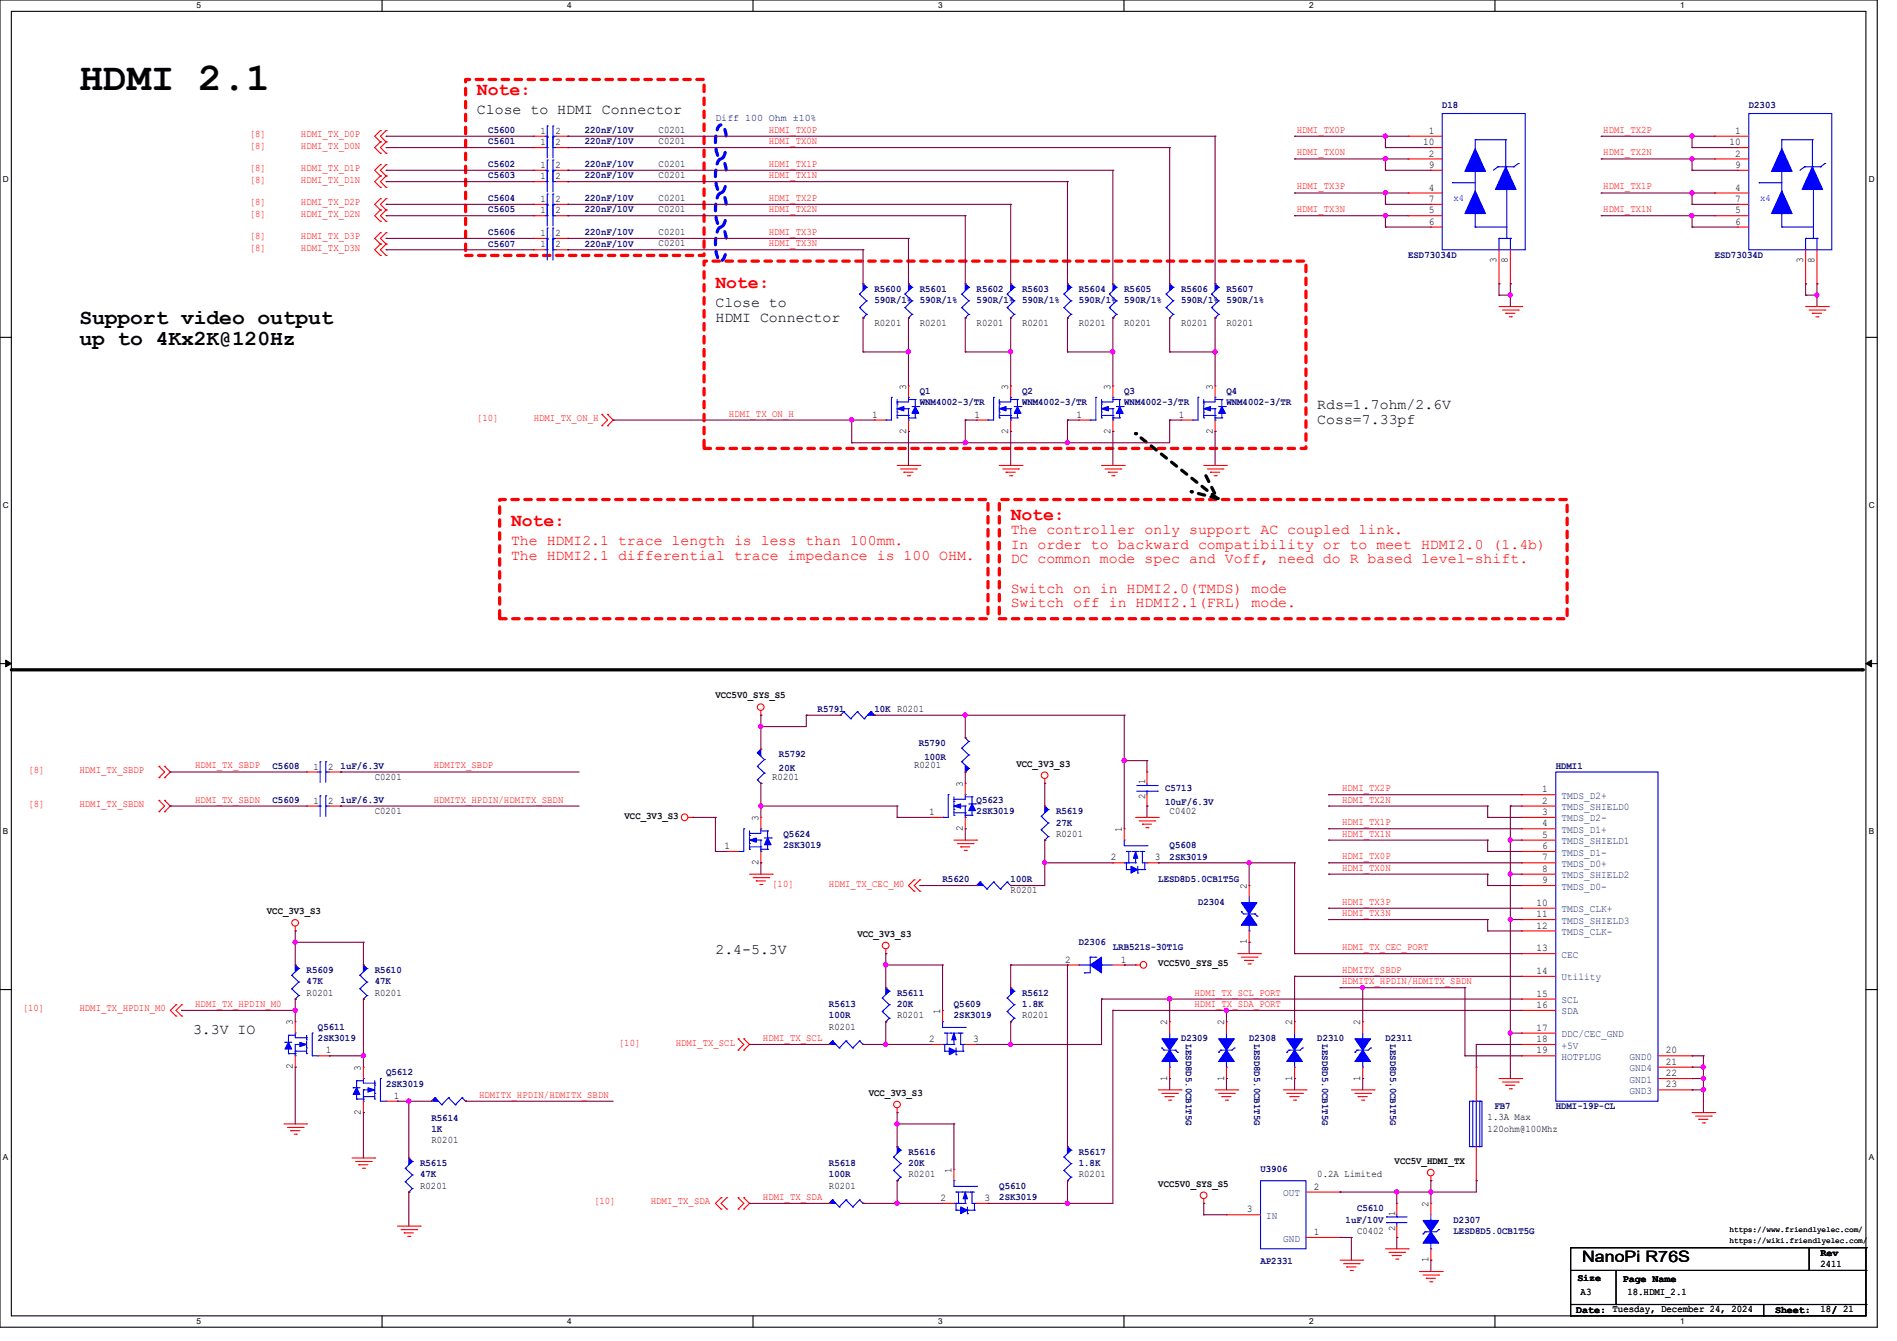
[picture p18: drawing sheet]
<svg xmlns="http://www.w3.org/2000/svg" width="297mm" height="210mm" viewBox="0 0 297 210" stroke-linecap="round" stroke-linejoin="round" font-family="sans-serif">
<defs><g id="words">
<text font-size="6.2" x="12.4" y="14.1">HDMI 2.1</text>
<g font-size="3.3">
<text x="12.4" y="50.8">Support video output</text>
<text x="12.4" y="54.1">up to 4Kx2K@120Hz</text>
</g>
<g font-size="2.8" fill="#f00">
<text x="74.7" y="14.8">Note:</text>
<text x="112" y="45">Note:</text>
<text x="80" y="82.4">Note:</text>
<text x="158.2" y="81.5">Note:</text>
</g>
<text font-size="2.5" x="247.7" y="197.7">NanoPi R76S</text>
<g font-size="2.3">
<text x="74.7" y="17.9">Close to HDMI Connector</text>
<text x="112" y="48.1">Close to</text>
<text x="112" y="50.4">HDMI Connector</text>
<text x="206.2" y="64.1">Rds=1.7ohm/2.6V</text>
<text x="206.2" y="66.4">Coss=7.33pf</text>
<text x="112" y="149.4">2.4-5.3V</text>
<text x="30.2" y="161.9">3.3V IO</text>
</g>
<g font-size="2.3" fill="#f00">
<text x="158.2" y="83.7">The controller only support AC coupled link.</text>
<text x="80" y="85.4">The HDMI2.1 trace length is less than 100mm.</text>
<text x="80" y="87.7">The HDMI2.1 differential trace impedance is 100 OHM.</text>
<text x="158.2" y="85.9">In order to backward compatibility or to meet HDMI2.0 (1.4b)</text>
<text x="158.2" y="88.2">DC common mode spec and Voff, need do R based level-shift.</text>
<text x="158.2" y="92.8">Switch on in HDMI2.0(TMDS) mode</text>
<text x="158.2" y="95.1">Switch off in HDMI2.1(FRL) mode.</text>
</g>
<g font-size="1.6" fill="#00007f">
<text x="225.8" y="16.9">D18</text>
<text x="273.8" y="16.9">D2303</text>
<text x="76.5" y="22.6">C5601</text>
<text x="76.5" y="20.8">C5600</text>
<text x="91.6" y="22.6">220nF/10V</text>
<text x="91.6" y="20.8">220nF/10V</text>
<text x="112" y="19">Diff 100 Ohm ±10%</text>
<text x="76.5" y="26.2">C5602</text>
<text x="76.5" y="27.9">C5603</text>
<text x="91.6" y="26.2">220nF/10V</text>
<text x="91.6" y="27.9">220nF/10V</text>
<text x="76.5" y="31.5">C5604</text>
<text x="76.5" y="33.3">C5605</text>
<text x="91.6" y="31.5">220nF/10V</text>
<text x="91.6" y="33.3">220nF/10V</text>
<text x="76.5" y="36.8">C5606</text>
<text x="76.5" y="38.6">C5607</text>
<text x="91.6" y="36.8">220nF/10V</text>
<text x="91.6" y="38.6">220nF/10V</text>
<text x="220.5" y="40.4">ESD73034D</text>
<text x="268.5" y="40.4">ESD73034D</text>
<text x="136.9" y="45.7">R5600</text>
<text x="136.9" y="47.5">590R/1%</text>
<text x="144" y="45.7">R5601</text>
<text x="144" y="47.5">590R/1%</text>
<text x="152.9" y="45.7">R5602</text>
<text x="152.9" y="47.5">590R/1%</text>
<text x="160" y="45.7">R5603</text>
<text x="160" y="47.5">590R/1%</text>
<text x="168.9" y="45.7">R5604</text>
<text x="168.9" y="47.5">590R/1%</text>
<text x="176" y="45.7">R5605</text>
<text x="176" y="47.5">590R/1%</text>
<text x="184.9" y="45.7">R5606</text>
<text x="184.9" y="47.5">590R/1%</text>
<text x="192" y="45.7">R5607</text>
<text x="192" y="47.5">590R/1%</text>
<text x="144" y="61.7">Q1</text>
<text x="144" y="63.5">WNM4002-3/TR</text>
<text x="160" y="61.7">Q2</text>
<text x="160" y="63.5">WNM4002-3/TR</text>
<text x="176" y="61.7">Q3</text>
<text x="176" y="63.5">WNM4002-3/TR</text>
<text x="192" y="61.7">Q4</text>
<text x="192" y="63.5">WNM4002-3/TR</text>
<text x="128" y="111.5">R5791</text>
<text x="136.9" y="111.5">10K R0201</text>
<text x="122" y="118.6">R5792</text>
<text x="143.8" y="116.8">R5790</text>
<text x="144.7" y="119">100R</text>
<text x="42.7" y="125.7">C5609</text>
<text x="42.7" y="120.4">C5608</text>
<text x="53.3" y="125.7">1uF/6.3V</text>
<text x="53.3" y="120.4">1uF/6.3V</text>
<text x="122" y="120.7">20K</text>
<text x="152.9" y="125.7">Q5623</text>
<text x="182.4" y="123.9">C5713</text>
<text x="243.6" y="120.4">HDMI1</text>
<text x="122.7" y="131.1">Q5624</text>
<text x="152.9" y="127.5">2SK3019</text>
<text x="165.4" y="127.5">R5619</text>
<text x="165.4" y="129.3">27K</text>
<text x="182.4" y="126.1">10uF/6.3V</text>
<text x="122.7" y="132.8">2SK3019</text>
<text x="183.1" y="132.8">Q5608</text>
<text x="183.1" y="134.6">2SK3019</text>
<text x="147.6" y="138.2">R5620</text>
<text x="158.2" y="138.2">100R</text>
<text x="181.4" y="138.2">LESD8D5.0CB1T5G</text>
<text x="187.6" y="141.7">D2304</text>
<text x="168.9" y="148">D2306</text>
<text x="174.2" y="148.8">LRB521S-30T1G</text>
<text x="48" y="152.4">R5609</text>
<text x="48" y="154.2">47K</text>
<text x="58.7" y="152.4">R5610</text>
<text x="58.7" y="154.2">47K</text>
<text x="140.5" y="156">R5611</text>
<text x="160" y="156">R5612</text>
<text x="49.8" y="161.3">Q5611</text>
<text x="129.8" y="157.7">R5613</text>
<text x="129.8" y="159.5">100R</text>
<text x="140.5" y="157.7">20K</text>
<text x="149.3" y="157.7">Q5609</text>
<text x="149.3" y="159.5">2SK3019</text>
<text x="160" y="157.7">1.8K</text>
<text x="49.8" y="163.1">2SK3019</text>
<text x="184.9" y="163.1">D2309</text>
<text x="185.7" y="163.6" transform="rotate(90 185.7 163.6)">LESD8D5.0CB1T5G</text>
<text x="195.6" y="163.1">D2308</text>
<text x="196.3" y="163.6" transform="rotate(90 196.3 163.6)">LESD8D5.0CB1T5G</text>
<text x="206.2" y="163.1">D2310</text>
<text x="207" y="163.6" transform="rotate(90 207 163.6)">LESD8D5.0CB1T5G</text>
<text x="216.9" y="163.1">D2311</text>
<text x="217.7" y="163.6" transform="rotate(90 217.7 163.6)">LESD8D5.0CB1T5G</text>
<text x="60.5" y="168.4">Q5612</text>
<text x="60.5" y="170.2">2SK3019</text>
<text x="234" y="173.7">FB7</text>
<text x="243.6" y="173.7">HDMI-19P-CL</text>
<text x="67.6" y="175.5">R5614</text>
<text x="67.6" y="177.3">1K</text>
<text x="65.8" y="182.6">R5615</text>
<text x="65.8" y="184.4">47K</text>
<text x="129.8" y="182.6">R5618</text>
<text x="129.8" y="184.4">100R</text>
<text x="142.2" y="180.8">R5616</text>
<text x="142.2" y="182.6">20K</text>
<text x="168.9" y="180.8">R5617</text>
<text x="168.9" y="182.6">1.8K</text>
<text x="197.4" y="183.5">U3906</text>
<text x="156.5" y="186.2">Q5610</text>
<text x="156.5" y="188">2SK3019</text>
<text x="210.7" y="191.5">1uF/10V</text>
<text x="212.5" y="189.7">C5610</text>
<text x="227.6" y="191.5">D2307</text>
<text x="197.4" y="197.9">AP2331</text>
<text x="227.6" y="193.3">LESD8D5.0CB1T5G</text>
</g>
<g font-size="1.6" fill="#f00">
<text x="39.1" y="23.3">[8]</text>
<text x="39.1" y="21.5">[8]</text>
<text x="47.1" y="23.3">HDMI_TX_D0N</text>
<text x="47.1" y="21.5">HDMI_TX_D0P</text>
<text x="120.4" y="22.6">HDMI_TX0N</text>
<text x="120.4" y="20.8">HDMI_TX0P</text>
<text x="203" y="20.8">HDMI_TX0P</text>
<text x="251" y="20.8">HDMI_TX2P</text>
<text x="39.1" y="26.8">[8]</text>
<text x="39.1" y="28.6">[8]</text>
<text x="47.1" y="26.8">HDMI_TX_D1P</text>
<text x="47.1" y="28.6">HDMI_TX_D1N</text>
<text x="120.4" y="27.9">HDMI_TX1N</text>
<text x="120.4" y="26.1">HDMI_TX1P</text>
<text x="203" y="24.3">HDMI_TX0N</text>
<text x="203" y="29.7">HDMI_TX3P</text>
<text x="251" y="24.3">HDMI_TX2N</text>
<text x="251" y="29.7">HDMI_TX1P</text>
<text x="39.1" y="34">[8]</text>
<text x="39.1" y="32.2">[8]</text>
<text x="47.1" y="34">HDMI_TX_D2N</text>
<text x="47.1" y="32.2">HDMI_TX_D2P</text>
<text x="120.4" y="33.2">HDMI_TX2N</text>
<text x="120.4" y="31.5">HDMI_TX2P</text>
<text x="203" y="33.2">HDMI_TX3N</text>
<text x="251" y="33.2">HDMI_TX1N</text>
<text x="39.1" y="37.5">[8]</text>
<text x="39.1" y="39.3">[8]</text>
<text x="47.1" y="37.5">HDMI_TX_D3P</text>
<text x="47.1" y="39.3">HDMI_TX_D3N</text>
<text x="120.4" y="38.6">HDMI_TX3N</text>
<text x="120.4" y="36.8">HDMI_TX3P</text>
<text x="74.7" y="66">[10]</text>
<text x="83.6" y="66">HDMI_TX_ON_H</text>
<text x="114.1" y="65.2">HDMI_TX_ON_H</text>
<text x="4.4" y="121.1">[8]</text>
<text x="12.4" y="121.1">HDMI_TX_SBDP</text>
<text x="30.6" y="125.7">HDMI_TX_SBDN</text>
<text x="30.6" y="120.4">HDMI_TX_SBDP</text>
<text x="67.9" y="120.4">HDMITX_SBDP</text>
<text x="67.9" y="125.7">HDMITX_HPDIN/HDMITX_SBDN</text>
<text x="210.1" y="123.9">HDMI_TX2P</text>
<text x="210.1" y="125.7">HDMI_TX2N</text>
<text x="4.4" y="126.4">[8]</text>
<text x="12.4" y="126.4">HDMI_TX_SBDN</text>
<text x="210.1" y="129.2">HDMI_TX1P</text>
<text x="210.1" y="131">HDMI_TX1N</text>
<text x="210.1" y="134.6">HDMI_TX0P</text>
<text x="210.1" y="136.4">HDMI_TX0N</text>
<text x="120.9" y="138.8">[10]</text>
<text x="129.8" y="138.8">HDMI_TX_CEC_M0</text>
<text x="210.1" y="141.7">HDMI_TX3P</text>
<text x="210.1" y="143.5">HDMI_TX3N</text>
<text x="210.1" y="148.8">HDMI_TX_CEC_PORT</text>
<text x="187" y="155.9">HDMI_TX_SCL_PORT</text>
<text x="210.1" y="152.4">HDMITX_SBDP</text>
<text x="210.1" y="154.1">HDMITX_HPDIN/HDMITX_SBDN</text>
<text x="3.6" y="158.4">[10]</text>
<text x="12.4" y="158.4">HDMI_TX_HPDIN_M0</text>
<text x="30.6" y="157.7">HDMI_TX_HPDIN_M0</text>
<text x="187" y="157.7">HDMI_TX_SDA_PORT</text>
<text x="96.9" y="163.7">[10]</text>
<text x="105.8" y="163.7">HDMI_TX_SCL</text>
<text x="119.5" y="163">HDMI_TX_SCL</text>
<text x="75" y="171.9">HDMITX_HPDIN/HDMITX_SBDN</text>
<text x="93" y="188.6">[10]</text>
<text x="101.9" y="188.6">HDMI_TX_SDA</text>
<text x="119.5" y="187.9">HDMI_TX_SDA</text>
</g>
<g font-size="1.6">
<text x="84.6" y="22.7">1</text>
<text x="84.6" y="21">1</text>
<text x="87" y="22.7">2</text>
<text x="87" y="21">2</text>
<text x="103.1" y="22.6">C0201</text>
<text x="103.1" y="20.8">C0201</text>
<text x="222.8" y="22.7">10</text>
<text x="223.7" y="21">1</text>
<text x="270.8" y="22.7">10</text>
<text x="271.7" y="21">1</text>
<text x="84.6" y="26.3">1</text>
<text x="84.6" y="28.1">1</text>
<text x="87" y="26.3">2</text>
<text x="87" y="28.1">2</text>
<text x="103.1" y="26.1">C0201</text>
<text x="103.1" y="27.9">C0201</text>
<text x="223.7" y="24.5">2</text>
<text x="223.7" y="29.8">4</text>
<text x="223.7" y="26.3">9</text>
<text x="271.7" y="24.5">2</text>
<text x="271.7" y="29.8">4</text>
<text x="271.7" y="26.3">9</text>
<text x="84.6" y="31.6">1</text>
<text x="84.6" y="33.4">1</text>
<text x="87" y="31.6">2</text>
<text x="87" y="33.4">2</text>
<text x="103.1" y="31.5">C0201</text>
<text x="103.1" y="33.2">C0201</text>
<text x="223.7" y="33.4">5</text>
<text x="223.7" y="35.2">6</text>
<text x="223.7" y="31.6">7</text>
<text x="271.7" y="33.4">5</text>
<text x="271.7" y="35.2">6</text>
<text x="271.7" y="31.6">7</text>
<text x="84.6" y="37">1</text>
<text x="84.6" y="38.7">1</text>
<text x="87" y="37">2</text>
<text x="87" y="38.7">2</text>
<text x="103.1" y="36.8">C0201</text>
<text x="103.1" y="38.6">C0201</text>
<text x="234.3" y="41.2" transform="rotate(-90 234.3 41.2)">3</text>
<text x="236.1" y="41.2" transform="rotate(-90 236.1 41.2)">8</text>
<text x="282.3" y="41.2" transform="rotate(-90 282.3 41.2)">3</text>
<text x="284.1" y="41.2" transform="rotate(-90 284.1 41.2)">8</text>
<text x="136.9" y="51">R0201</text>
<text x="144" y="51">R0201</text>
<text x="152.9" y="51">R0201</text>
<text x="160" y="51">R0201</text>
<text x="168.9" y="51">R0201</text>
<text x="176" y="51">R0201</text>
<text x="184.9" y="51">R0201</text>
<text x="192" y="51">R0201</text>
<text x="136.6" y="65.4">1</text>
<text x="141.9" y="61" transform="rotate(-90 141.9 61)">3</text>
<text x="152.6" y="65.4">1</text>
<text x="157.9" y="61" transform="rotate(-90 157.9 61)">3</text>
<text x="168.6" y="65.4">1</text>
<text x="173.9" y="61" transform="rotate(-90 173.9 61)">3</text>
<text x="184.6" y="65.4">1</text>
<text x="189.9" y="61" transform="rotate(-90 189.9 61)">3</text>
<text x="141.9" y="67.9" transform="rotate(-90 141.9 67.9)">2</text>
<text x="157.9" y="67.9" transform="rotate(-90 157.9 67.9)">2</text>
<text x="173.9" y="67.9" transform="rotate(-90 173.9 67.9)">2</text>
<text x="189.9" y="67.9" transform="rotate(-90 189.9 67.9)">2</text>
<text x="112" y="109.4">VCC5V0_SYS_S5</text>
<text x="49.1" y="125.9">1</text>
<text x="49.1" y="120.5">1</text>
<text x="51.4" y="125.9">2</text>
<text x="51.4" y="120.5">2</text>
<text x="58.7" y="122.1">C0201</text>
<text x="120.9" y="122.1">R0201</text>
<text x="143.1" y="120.4">R0201</text>
<text x="150.8" y="123.2" transform="rotate(-90 150.8 123.2)">3</text>
<text x="159.1" y="120.1">VCC_3V3_S3</text>
<text x="179.3" y="125.2" transform="rotate(-90 179.3 125.2)">2</text>
<text x="179.3" y="122.8" transform="rotate(-90 179.3 122.8)">1</text>
<text x="241.5" y="124.1">1</text>
<text x="241.5" y="125.9">2</text>
<text x="58.7" y="127.5">C0201</text>
<text x="97.8" y="128.2">VCC_3V3_S3</text>
<text x="118.7" y="128.6" transform="rotate(-90 118.7 128.6)">3</text>
<text x="145.5" y="127.6">1</text>
<text x="150.8" y="130.1" transform="rotate(-90 150.8 130.1)">2</text>
<text x="165.4" y="131">R0201</text>
<text x="175.6" y="130.3" transform="rotate(-90 175.6 130.3)">1</text>
<text x="183.1" y="127.5">C0402</text>
<text x="241.5" y="127.6">3</text>
<text x="241.5" y="129.4">4</text>
<text x="241.5" y="131.2">5</text>
<text x="113.5" y="133">1</text>
<text x="118.7" y="135.5" transform="rotate(-90 118.7 135.5)">2</text>
<text x="173.9" y="134.7">2</text>
<text x="180.8" y="134.7">3</text>
<text x="241.5" y="133">6</text>
<text x="241.5" y="134.7">7</text>
<text x="241.5" y="136.5">8</text>
<text x="41.8" y="143.2">VCC_3V3_S3</text>
<text x="158.2" y="139.9">R0201</text>
<text x="195.2" y="139.2" transform="rotate(-90 195.2 139.2)">2</text>
<text x="240.6" y="141.9">10</text>
<text x="240.6" y="143.6">11</text>
<text x="241.5" y="138.3">9</text>
<text x="134.2" y="146.7">VCC_3V3_S3</text>
<text x="195.2" y="147.9" transform="rotate(-90 195.2 147.9)">1</text>
<text x="240.6" y="149">13</text>
<text x="240.6" y="145.4">12</text>
<text x="48" y="155.9">R0201</text>
<text x="58.7" y="155.9">R0201</text>
<text x="166.8" y="150.8">2</text>
<text x="175.5" y="150.8">1</text>
<text x="181.4" y="151.3">VCC5V0_SYS_S5</text>
<text x="240.6" y="152.5">14</text>
<text x="45.8" y="160.6" transform="rotate(-90 45.8 160.6)">3</text>
<text x="129.8" y="161.2">R0201</text>
<text x="140.5" y="159.5">R0201</text>
<text x="147.2" y="158.8" transform="rotate(-90 147.2 158.8)">1</text>
<text x="160" y="159.5">R0201</text>
<text x="182.8" y="160.6" transform="rotate(-90 182.8 160.6)">2</text>
<text x="191.6" y="160.6" transform="rotate(-90 191.6 160.6)">2</text>
<text x="202.3" y="160.6" transform="rotate(-90 202.3 160.6)">2</text>
<text x="213" y="160.6" transform="rotate(-90 213 160.6)">2</text>
<text x="240.6" y="161.4">17</text>
<text x="240.6" y="157.9">16</text>
<text x="240.6" y="156.1">15</text>
<text x="45.8" y="167.5" transform="rotate(-90 45.8 167.5)">2</text>
<text x="51" y="165">1</text>
<text x="56.5" y="167.7" transform="rotate(-90 56.5 167.7)">3</text>
<text x="145.5" y="163.2">2</text>
<text x="152.4" y="163.2">3</text>
<text x="240.6" y="165">19</text>
<text x="240.6" y="163.2">18</text>
<text x="260.8" y="165">20</text>
<text x="260.8" y="166.8">21</text>
<text x="61.7" y="172.1">1</text>
<text x="136" y="171.6">VCC_3V3_S3</text>
<text x="182.8" y="169.2" transform="rotate(-90 182.8 169.2)">1</text>
<text x="191.6" y="169.2" transform="rotate(-90 191.6 169.2)">1</text>
<text x="202.3" y="169.2" transform="rotate(-90 202.3 169.2)">1</text>
<text x="213" y="169.2" transform="rotate(-90 213 169.2)">1</text>
<text x="260.8" y="170.3">23</text>
<text x="260.8" y="168.5">22</text>
<text x="56.5" y="174.6" transform="rotate(-90 56.5 174.6)">2</text>
<text x="67.6" y="179">R0201</text>
<text x="232.9" y="175.5">1.3A Max</text>
<text x="232.9" y="177.2">120ohm@100Mhz</text>
<text x="142.2" y="184.4">R0201</text>
<text x="149" y="183.7" transform="rotate(-90 149 183.7)">1</text>
<text x="168.9" y="184.4">R0201</text>
<text x="181.4" y="185.8">VCC5V0_SYS_S5</text>
<text x="206.2" y="184.4">0.2A Limited</text>
<text x="218.4" y="182.3">VCC5V_HDMI_TX</text>
<text x="65.8" y="186.1">R0201</text>
<text x="129.8" y="186.1">R0201</text>
<text x="147.2" y="188.1">2</text>
<text x="154.1" y="188.1">3</text>
<text x="195.2" y="189.9">3</text>
<text x="205.7" y="186.3">2</text>
<text x="218.4" y="190.4" transform="rotate(-90 218.4 190.4)">1</text>
<text x="223.7" y="189" transform="rotate(-90 223.7 189)">2</text>
<text x="205.7" y="193.4">1</text>
<text x="212.5" y="193.2">C0402</text>
<text x="218.4" y="192.7" transform="rotate(-90 218.4 192.7)">2</text>
<text x="223.7" y="197.7" transform="rotate(-90 223.7 197.7)">1</text>
<text x="285" y="196.7">Rev</text>
<text x="247" y="200.6">Size</text>
<text x="247.5" y="202.9">A3</text>
<text x="254.1" y="200.7">Page Name</text>
<text x="254.8" y="202.9">18.HDMI_2.1</text>
<text x="285" y="198.4">2411</text>
<text x="246.8" y="205.6">Date: Tuesday, December 24, 2024</text>
<text x="277.9" y="205.6">Sheet:</text>
<text x="285" y="205.5">18/ 21</text>
</g>
<g font-size="1.6" fill="#00f">
<text x="227.6" y="31.5">x4</text>
<text x="275.6" y="31.5">x4</text>
</g>
<g font-size="1.6" fill="#003f7f">
<text x="244.5" y="125.1">TMDS_D2+</text>
<text x="244.5" y="126.9">TMDS_SHIELD0</text>
<text x="244.5" y="128.7">TMDS_D2-</text>
<text x="244.5" y="130.4">TMDS_D1+</text>
<text x="244.5" y="132.2">TMDS_SHIELD1</text>
<text x="244.5" y="134">TMDS_D1-</text>
<text x="244.5" y="135.8">TMDS_D0+</text>
<text x="244.5" y="137.5">TMDS_SHIELD2</text>
<text x="244.5" y="142.9">TMDS_CLK+</text>
<text x="244.5" y="139.3">TMDS_D0-</text>
<text x="244.5" y="144.7">TMDS_SHIELD3</text>
<text x="244.5" y="150">CEC</text>
<text x="244.5" y="146.4">TMDS_CLK-</text>
<text x="244.5" y="153.5">Utility</text>
<text x="244.5" y="158.9">SDA</text>
<text x="244.5" y="157.1">SCL</text>
<text x="244.5" y="166">HOTPLUG</text>
<text x="244.5" y="164.2">+5V</text>
<text x="244.5" y="162.4">DDC/CEC_GND</text>
<text x="255.1" y="166">GND0</text>
<text x="255.1" y="167.8">GND4</text>
<text x="255.1" y="171.3">GND3</text>
<text x="255.1" y="169.5">GND1</text>
<text x="198.2" y="190.9">IN</text>
<text x="200.9" y="187.3">OUT</text>
<text x="200.9" y="194.4">GND</text>
</g>
<g font-size="1.3">
<text x="30.8" y="1.3">5</text>
<text x="88.8" y="1.3">4</text>
<text x="146.9" y="1.3">3</text>
<text x="205" y="1.3">2</text>
<text x="263.1" y="1.3">1</text>
<text x=".5" y="28.4">D</text>
<text x="292.6" y="28.4">D</text>
<text x=".5" y="79.5">C</text>
<text x="292.6" y="79.5">C</text>
<text x=".5" y="130.6">B</text>
<text x="292.6" y="130.6">B</text>
<text x=".5" y="181.7">A</text>
<text x="292.6" y="181.7">A</text>
<text x="30.8" y="207.4">5</text>
<text x="88.8" y="207.4">4</text>
<text x="146.9" y="207.4">3</text>
<text x="205" y="207.4">2</text>
<text x="263.1" y="207.4">1</text>
</g>
<g font-size="1.2">
<text x="270.8" y="194.6">https://wiki.friendlyelec.com/</text>
<text x="270.8" y="192.9">https://www.friendlyelec.com/</text>
</g>
</g></defs>
<path d="M0 0h293.9v207.9h-293.9zM1.8 1.8h290.3v204.3h-290.3z" fill="none" stroke="#000" stroke-width=".17"/>
<g fill="#fff">
<path d="M30.8 .2h.7v1.4h-.7z"/>
<path d="M30.8 206.2h.7v1.4h-.7z"/>
</g>
<path d="M59.8 0v1.8M59.8 206.1v1.8" fill="none" stroke="#000" stroke-width=".17"/>
<g fill="#fff">
<path d="M88.8 .2h.7v1.4h-.7z"/>
<path d="M88.8 206.2h.7v1.4h-.7z"/>
</g>
<path d="M117.9 0v1.8M117.9 206.1v1.8" fill="none" stroke="#000" stroke-width=".17"/>
<g fill="#fff">
<path d="M146.9 .2h.7v1.4h-.7z"/>
<path d="M146.9 206.2h.7v1.4h-.7z"/>
</g>
<path d="M176 0v1.8M176 206.1v1.8" fill="none" stroke="#000" stroke-width=".17"/>
<g fill="#fff">
<path d="M205 .2h.7v1.4h-.7z"/>
<path d="M205 206.2h.7v1.4h-.7z"/>
</g>
<path d="M234.1 0v1.8M234.1 206.1v1.8" fill="none" stroke="#000" stroke-width=".17"/>
<g fill="#fff">
<path d="M263.1 .2h.6v1.4h-.6z"/>
<path d="M263.1 206.2h.6v1.4h-.6z"/>
<path d="M.5 27.3h.9v1.4h-.9z"/>
<path d="M292.6 27.3h.9v1.4h-.9z"/>
<path d="M.5 78.4h.9v1.4h-.9z"/>
<path d="M292.6 78.4h.9v1.4h-.9z"/>
</g>
<path d="M0 52.8h1.8M292.1 52.8h1.8" fill="none" stroke="#000" stroke-width=".17"/>
<g fill="#fff">
<path d="M.5 129.5h.8v1.4h-.8z"/>
<path d="M292.6 129.5h.8v1.4h-.8z"/>
</g>
<path d="M0 103.9h1.8M292.1 103.9h1.8" fill="none" stroke="#000" stroke-width=".17"/>
<path d="M.9 103.4l.9 .5-.9 .5zM292.1 103.9l.9-.5v1z" fill="#000" stroke="#000" stroke-width=".16"/>
<g fill="#fff">
<path d="M.5 180.5h.8v1.4h-.8z"/>
<path d="M292.6 180.5h.8v1.4h-.8z"/>
</g>
<g fill="none" stroke="#000" stroke-width=".17">
<path d="M0 155h1.8M292.1 155h1.8M245.9 195.4h.1M245.9 199h46.2M245.9 195.4v10.7M245.9 195.4h46.2M253 199v5.3M283.3 199h.1M283.3 195.4v3.6M292.1 199h.1M292.1 195.4h.1M292.1 195.4v10.7h-46.2"/>
<path d="M245.9 206.1h.1M245.9 204.3h46.2M253 204.3h.1M256.6 204.3h.1M276.1 206.1h.1M276.1 204.3v1.8M292.1 204.3h.1"/>
</g>
<path d="M72.9 12.4h37.3v27.6h-37.3zM110.2 40.9h94.3v29.3h-94.3zM78.2 78.2h76.5v18.7h-76.5zM156.5 78.2h88.9v18.7h-88.9z" fill="none" stroke="#f00" stroke-width=".51" stroke-dasharray="1 1"/>
<path d="M188.8 74.5l1.8 3.6M190.6 78.1l-4.1-1.1M190.6 78.1l-12.8-10.2" fill="none" stroke="#000" stroke-width=".51" stroke-dasharray="1 1"/>
<g fill="#000" stroke-dasharray="1 1">
<circle cx="177.8" cy="67.9" r=".25"/>
<circle cx="186.5" cy="77" r=".25"/>
<circle cx="190.6" cy="78.1" r=".25"/>
</g>
<path d="M113.7 26.6a2.02 2.02 0 0 0-.8-1.7 1.41 1.41 0 0 0-.8 1.3 5.6 5.6 0 0 0 .6 3.9l.2 .1a1.41 1.41 0 0 0 .7-1.3l.1-.7M113.7 21.3a2.02 2.02 0 0 0-.8-1.7 1.41 1.41 0 0 0-.8 1.3 5.6 5.6 0 0 0 .6 3.9h.2a1.41 1.41 0 0 0 .7-1.3l.1-.6M113.7 37.3a2.02 2.02 0 0 0-.8-1.7 1.41 1.41 0 0 0-.8 1.3 5.6 5.6 0 0 0 .6 3.9l.2 .1a1.41 1.41 0 0 0 .7-1.4l.1-.6M113.7 31.9a2.02 2.02 0 0 0-.8-1.7 1.41 1.41 0 0 0-.8 1.3 5.6 5.6 0 0 0 .6 3.9l.2 .1a1.41 1.41 0 0 0 .7-1.3l.1-.6" fill="none" stroke="#00f" stroke-width=".51" stroke-dasharray="1 1"/>
<path d="M1.8 104.9h289.8" fill="none" stroke="#000" stroke-width=".51"/>
<circle cx="291.6" cy="104.9" r=".25" fill="#000"/>
<g fill="none" stroke="#f00" stroke-width=".17">
<path d="M59.6 27.6h.1M59.6 25.8h.1M59.6 24h.1M59.6 22.2h.1M59.6 20.4h.1M59.6 38.2h.1M59.6 36.4h.1M59.6 34.7h.1M59.6 32.9h.1M59.6 31.1h.1M59.6 29.3h.1M59.6 25.8l-.9 .9 .9 .9"/>
<path d="M59.6 22.2l-.9 .9 .9 .9M59.6 20.4l-.9 .9 .9 .9M59.6 36.4l-.9 .9 .9 .9M59.6 32.9l-.9 .9 .9 .9M59.6 31.1l-.9 .9 .9 .9M59.6 27.6l-.9 .8 .9 .9M59.6 38.2l-.9 .9 .9 .9M60.5 27.6h.1M60.5 25.8h.1M60.5 24h.1M60.5 22.2h.1M60.5 20.4h.1"/>
<path d="M60.5 38.2h.1M60.5 36.4h.1M60.5 34.7h.1M60.5 32.9h.1M60.5 31.1h.1M60.5 29.3h.1M60.5 25.8l-.9 .9 .9 .9M60.5 22.2l-.9 .9 .9 .9M60.5 20.4l-.9 .9 .9 .9M60.5 36.4l-.9 .9 .9 .9M60.5 32.9l-.9 .9 .9 .9M60.5 31.1l-.9 .9 .9 .9"/>
<path d="M60.5 27.6l-.9 .8 .9 .9M60.5 38.2l-.9 .9 .9 .9M83.6 37.3h.1M83.6 23.1h.1M83.6 39.1h.1M83.6 26.7h.1M83.6 32h.1M83.6 28.4h.1M83.6 21.3h.1M83.6 33.8h.1M83.6 21.3h1.7M83.6 33.8h1.7"/>
<path d="M83.6 32h1.7M83.6 26.7h1.7M83.6 23.1h1.7M83.6 37.3h1.7M83.6 39.1h1.7M83.6 28.4h1.7M87.1 21.3h1.8M87.1 33.8h1.8M87.1 32h1.8M87.1 26.7h1.8M87.1 23.1h1.8M87.1 37.3h1.8"/>
<path d="M87.1 39.1h1.8M87.1 28.4h1.8M88.9 37.3h.1M88.9 23.1h.1M88.9 39.1h.1M88.9 26.7h.1M88.9 32h.1M88.9 28.4h.1M88.9 21.3h.1M88.9 33.8h.1M220.5 21.3h.1M220.5 24.9h.1"/>
<path d="M220.5 30.2h.1M220.5 33.8h.1M220.5 21.3h5.3M220.5 24.9h5.3M220.5 30.2h5.3M220.5 33.8h5.3M224 35.6h.1M224 32h.1M224 26.7h.1M224 23.1h.1M224 35.6h1.8M224 32h1.8"/>
<path d="M224 26.7h1.8M224 23.1h1.8M234.7 39.1v5.3M236.5 39.1v5.3M268.5 21.3h.1M268.5 24.9h.1M268.5 30.2h.1M268.5 33.8h.1M268.5 21.3h5.3M268.5 24.9h5.3M268.5 30.2h5.3M268.5 33.8h5.3"/>
<path d="M272 35.6h.1M272 32h.1M272 26.7h.1M272 23.1h.1M272 35.6h1.8M272 32h1.8M272 26.7h1.8M272 23.1h1.8M282.7 39.1v5.3M284.5 39.1v5.3M59.6 40h.1M60.5 40h.1"/>
<path d="M135.1 44.4h.1M135.1 49.8h.1M142.2 44.4h.1M142.2 49.8h.1M151.1 44.4h.1M151.1 49.8h.1M158.2 44.4h.1M158.2 49.8h.1M167.1 44.4h.1M167.1 49.8h.1M174.2 44.4h.1M174.2 49.8h.1"/>
<path d="M183.1 44.4h.1M183.1 49.8h.1M190.2 44.4h.1M190.2 49.8h.1M234.7 44.4h.1M234.7 48h3.6M235.2 48.6h2.5M235.8 49.1h.1M235.8 49.1h1.4M236.3 49.6h.3M236.5 44.4h.1M236.6 49.6h.1"/>
<path d="M237.7 48.6h.1M238.3 48h.1M282.7 44.4h.1M282.7 48h3.6M283.3 48.6h2.4M283.8 49.1h.1M283.8 49.1h1.4M284.3 49.6h.3M284.5 44.4h.1M284.6 49.6h.1M285.7 48.6h.1M286.3 48h.1"/>
<path d="M94.2 66.7h.1M94.2 64.9h.1M94.2 64.9l.9 .9-.9 .9M95.1 64.9h.1M95.1 66.7h.1M95.1 64.9l.9 .9-.9 .9M136.9 65.8h.1M136.9 65.8h1.8M140.5 72.9h3.5M141 73.4h2.5M141.5 74h.1M141.5 74h1.5"/>
<path d="M142.1 74.5h.3M142.2 60.5h.1M142.2 67.6h.1M142.2 60.5v1.7M142.2 65.8v1.8M142.4 74.5h.1M143.5 73.4h.1M144 72.9h.1M152.9 65.8h.1M152.9 65.8h1.8M156.5 72.9h3.5M157 73.4h2.5"/>
<path d="M157.5 74h.1M157.5 74h1.5M158.1 74.5h.3M158.2 60.5h.1M158.2 67.6h.1M158.2 60.5v1.7M158.2 65.8v1.8M158.4 74.5h.1M159.5 73.4h.1M160 72.9h.1M168.9 65.8h.1M168.9 65.8h1.8"/>
<path d="M172.5 72.9h3.5M173 73.4h2.5M173.5 74h.1M173.5 74h1.5M174.1 74.5h.3M174.2 60.5h.1M174.2 67.6h.1M174.2 60.5v1.7M174.2 65.8v1.8M174.4 74.5h.1M175.5 73.4h.1M176 72.9h.1"/>
<path d="M184.9 65.8h.1M184.9 65.8h1.8M188.5 72.9h3.5M189 73.4h2.5M189.5 74h.1M189.5 74h1.5M190.1 74.5h.3M190.2 60.5h.1M190.2 67.6h.1M190.2 60.5v1.7M190.2 65.8v1.8M190.4 74.5h.1"/>
<path d="M191.5 73.4h.1M192 72.9h.1M119.1 112h.1M119.1 117.3h.1M119.1 111.3v.7M131.6 112h.1M136.9 112h.1M151.1 115.6h.1M24.9 127.1h.1M24.9 125.3h.1M24.9 121.8h.1M24.9 120h.1"/>
<path d="M24.9 125.3l.9 .9-.9 .9M24.9 120l.9 .9-.9 .9M25.8 125.3h.1M25.8 127.1h.1M25.8 120h.1M25.8 121.8h.1M25.8 125.3l.9 .9-.9 .9M25.8 120l.9 .9-.9 .9M48 126.2h.1M48 120.9h.1M48 126.2h1.8M48 120.9h1.8"/>
<path d="M51.6 126.2h1.7M51.6 120.9h1.7M53.3 126.2h.1M53.3 120.9h.1M107.7 128h.8M108.5 128h.1M113.8 133.4h.1M113.8 133.4h1.8M117.3 136.9h3.6M117.9 137.5h2.5M118.4 138h.1M118.4 138h1.4"/>
<path d="M119 138.5h.3M119.1 122.7h.1M119.1 128h.1M119.1 135.1h.1M119.1 128v1.8M119.1 133.4v1.7M119.3 138.5h.1M120.4 137.5h.1M120.9 136.9h.1M143.1 139.6h.1M143.1 137.8h.1M143.1 137.8l-.9 .9 .9 .9"/>
<path d="M144 139.6h.1M144 137.8h.1M144 137.8l-.9 .9 .9 .9M145.8 128h.1M145.8 128h1.8M149.4 131.6h3.5M149.9 132.1h2.5M150.4 132.6h.1M150.4 132.6h1.4M151 133.2h.3M151.1 120.9h.1M151.1 122.7h.1"/>
<path d="M151.1 129.8h.1M151.1 122.7v1.8M151.1 128v1.8M151.3 133.2h.1M152.4 132.1h.1M152.9 131.6h.1M152.9 138.7h.1M158.2 138.7h.1M163.6 122.7h.1M163.6 126.2h.1M163.6 131.6h.1M163.6 122v.7"/>
<path d="M174.2 135.1h.1M174.2 135.1h1.8M176 129.8h.1M176 129.8v1.8M177.8 128h3.6M178.4 128.6h2.4M178.9 129.1h.1M178.9 129.1h1.4M179.4 129.6h.3M179.6 120.9h.1M179.6 126.2h.1M179.6 135.1h1.8"/>
<path d="M179.6 120.9v1.8M179.6 124.5v1.7M179.7 129.6h.1M180.8 128.6h.1M181.4 128h.1M181.4 135.1h.1M195.6 138.7h.1M195.6 138.7v1.8M238.3 124.5h.1M238.3 126.2h.1M238.3 128h.1M238.3 129.8h.1"/>
<path d="M238.3 131.6h.1M238.3 133.4h.1M238.3 135.1h.1M238.3 136.9h.1M238.3 138.7h.1M238.3 128h5.3M238.3 131.6h5.3M238.3 136.9h5.3M238.3 126.2h5.3M238.3 124.5h5.3M238.3 129.8h5.3M238.3 133.4h5.3"/>
<path d="M238.3 135.1h5.3M238.3 138.7h5.3M27.6 159.1h.1M27.6 157.4h.1M27.6 157.4l-.9 .8 .9 .9M28.4 159.1h.1M28.4 157.4h.1M28.4 157.4l-.8 .8 .8 .9M46.2 145.8h.1M46.2 151.1h.1M46.2 156.5h.1M46.2 145.1v.7"/>
<path d="M56.9 151.1h.1M56.9 156.5h.1M138.7 149.4h.1M138.7 154.7h.1M138.7 148.6v.8M147.6 158.2h.1M147.6 158.2v1.8M158.2 154.7h.1M167.1 151.1h.1M167.1 151.1h1.8M174.2 151.1h1.8M176 151.1h.1"/>
<path d="M177.8 151.1h.1M177.8 151.1h.7M193.8 149.4h3.6M194.4 149.9h2.4M194.9 150.4h.1M194.9 150.4h1.4M195.4 151h.3M195.6 147.6h.1M195.6 145.8v1.8M195.7 151h.1M196.8 149.9h.1M197.4 149.4h.1"/>
<path d="M238.3 158.2h.1M238.3 156.5h.1M238.3 142.2h.1M238.3 144h.1M238.3 149.4h.1M238.3 152.9h.1M238.3 145.8h.1M238.3 149.4h5.3M238.3 158.2h5.3M238.3 156.5h5.3M238.3 142.2h5.3M238.3 144h5.3"/>
<path d="M238.3 152.9h5.3M238.3 145.8h5.3M44.5 176h3.5M45 176.6h2.5M45.5 177.1h.1M45.5 177.1h1.4M46.1 177.6h.3M46.2 160h.1M46.2 167.1h.1M46.2 160v1.8M46.2 165.4v1.7M46.4 177.6h.1"/>
<path d="M47.5 176.6h.1M48 176h.1M49.8 165.4h1.8M51.6 165.4h.1M56.9 167.1h.1M56.9 174.2h.1M56.9 167.1v1.8M56.9 172.5v1.7M60.5 172.5h1.7M62.2 172.5h.1M67.6 172.5h.1M72.9 172.5h.1"/>
<path d="M115.6 164.5h.1M115.6 162.7h.1M115.6 162.7l.9 .9-.9 .9M116.5 162.7h.1M116.5 164.5h.1M116.5 162.7l.8 .9-.8 .9M129.8 163.6h.1M135.1 163.6h.1M138.7 160h.1M140.5 174.2h.1M140.5 179.6h.1M140.5 173.5v.7"/>
<path d="M145.8 163.6h.1M145.8 163.6h1.8M151.1 163.6h1.8M152.9 163.6h.1M158.2 160h.1M167.1 179.6h.1M181.4 170.7h3.5M181.9 171.2h2.5M182.4 171.7h.1M182.4 171.7h1.5M183 172.3h.3M183.1 168.9h.1"/>
<path d="M183.1 160h.1M183.1 160v1.8M183.1 167.1v1.8M183.3 172.3h.1M184.4 171.2h.1M184.9 170.7h.1M190.2 170.7h3.6M190.8 171.2h2.5M191.3 171.7h.1M191.3 171.7h1.4M191.9 172.3h.3M192 168.9h.1"/>
<path d="M192 160h.1M192 160v1.8M192 167.1v1.8M192.2 172.3h.1M193.3 171.2h.1M193.8 170.7h.1M200.9 170.7h3.6M201.5 171.2h2.4M202 171.7h.1M202 171.7h1.4M202.5 172.3h.4M202.7 168.9h.1"/>
<path d="M202.7 160h.1M202.7 160v1.8M202.7 167.1v1.8M202.9 172.3h.1M203.9 171.2h.1M204.5 170.7h.1M211.6 170.7h3.5M212.1 171.2h2.5M212.6 171.7h.1M212.6 171.7h1.5M213.2 172.3h.3M213.4 168.9h.1"/>
<path d="M213.4 160h.1M213.4 160v1.8M213.4 167.1v1.8M213.5 172.3h.1M214.6 171.2h.1M215.1 170.7h.1M231.1 167.1h.1M231.1 167.1v5.4M231.1 179.6v5.3M234.7 168.9h3.6M235.2 169.5h2.5M235.8 170h.1"/>
<path d="M235.8 170h1.4M236.3 170.5h.3M236.6 170.5h.1M237.7 169.5h.1M238.3 168.9h.1M238.3 165.4h.1M238.3 163.6h.1M238.3 161.8h.1M238.3 165.4h5.3M238.3 163.6h5.3M238.3 161.8h5.3M259.6 168.9h5.3"/>
<path d="M259.6 170.7h5.3M259.6 165.4h5.3M259.6 167.1h5.3M264.9 165.4h.1M264.9 167.1h.1M264.9 170.7h.1M264.9 168.9h.1M264.9 174.2h3.6M265.5 174.8h2.4M266 175.3h.1M266 175.3h1.4M266.5 175.9h.4"/>
<path d="M266.9 175.9h.1M267.9 174.8h.1M268.5 174.2h.1M55.1 181.4h3.6M55.7 181.9h2.4M56.2 182.4h.1M56.2 182.4h1.4M56.7 183h.4M57.1 183h.1M58.1 181.9h.1M58.7 181.4h.1M62.2 192h3.6"/>
<path d="M62.8 192.6h2.4M63.3 193.1h.1M63.3 193.1h1.4M63.8 193.6h.4M64 181.4h.1M64 186.7h.1M64.2 193.6h.1M65.2 192.6h.1M65.8 192h.1M112.9 189.4h.1M112.9 187.6h.1M112.9 187.6l-.9 .9 .9 .9"/>
<path d="M113.8 189.4h.1M113.8 187.6h.1M113.8 187.6l-.9 .9 .9 .9M115.6 189.4h.1M115.6 187.6h.1M115.6 187.6l.9 .9-.9 .9M116.5 187.6h.1M116.5 189.4h.1M116.5 187.6l.8 .9-.8 .9M129.8 188.5h.1M135.1 188.5h.1M140.5 184.9h.1"/>
<path d="M147.6 188.5h.1M147.6 188.5h1.8M149.4 183.1h.1M149.4 183.1v1.8M152.9 188.5h1.8M154.7 188.5h.1M167.1 184.9h.1M188.5 188.5h.1M188.5 187.7v.8M192 190.2h.1M192 190.2h5.4M204.5 193.8h5.3"/>
<path d="M204.5 186.7h5.3M209.8 193.8h.1M209.8 186.7h.1M209.8 197.4h3.6M210.4 197.9h2.4M210.9 198.4h.1M210.9 198.4h1.4M211.4 199h.4M211.8 199h.1M212.8 197.9h.1M213.4 197.4h.1M216.9 195.6h3.6"/>
<path d="M217.5 196.1h2.4M218 196.6h.1M218 196.6h1.4M218.5 197.2h.4M218.7 188.5h.1M218.7 193.8h.1M218.7 188.5v1.7M218.7 192v1.8M218.9 197.2h.1M219.9 196.1h.1M220.5 195.6h.1M222.3 199.1h3.5"/>
<path d="M222.8 199.7h2.5M224 184.9h.1M224 197.4h.1M224 188.5h.1M224 184.2v.7M224 188.5v1.7M224 195.6v1.8M225.3 199.7h.1M225.8 199.1h.1M231.1 184.9h.1M223.3 200.2h.1M223.3 200.2h1.4"/>
<path d="M223.9 200.7h.3M224.2 200.7h.1"/>
<circle cx="119.1" cy="110.7" r=".52"/>
<circle cx="107.2" cy="128" r=".52"/>
<circle cx="163.6" cy="121.4" r=".52"/>
<circle cx="46.2" cy="144.5" r=".52"/>
<circle cx="138.7" cy="148.1" r=".52"/>
<circle cx="179" cy="151.1" r=".52"/>
<circle cx="140.5" cy="173" r=".52"/>
<circle cx="188.5" cy="187.2" r=".52"/>
<circle cx="224" cy="183.6" r=".52"/>
</g>
<g fill="none" stroke="#00f" stroke-width=".17">
<path d="M85.7 19.7h.1M85.7 19.7v5M86.6 19.7h.1M86.6 19.7v5M225.8 17.8h13v21.3h-13zM273.8 17.8h13v21.3h-13zM85.3 37.3h.4M85.3 23.1h.4M85.3 39.1h.4M85.3 26.7h.4M85.3 32h.4M85.3 28.4h.4"/>
<path d="M85.3 21.3h.4M85.3 33.8h.4M85.7 37.3h.1M85.7 35.7h.1M85.7 23.1h.1M85.7 21.5h.1M85.7 39.1h.1M85.7 37.5h.1M85.7 26.7h.1M85.7 25.1h.1M85.7 32h.1M85.7 30.4h.1"/>
<path d="M85.7 28.4h.1M85.7 26.8h.1M85.7 21.3h.1M85.7 33.8h.1M85.7 32.2h.1M85.7 25.1v5M85.7 30.4v5M85.7 35.7v5M86.6 35.7h.1M86.6 37.3h.1M86.6 21.5h.1M86.6 23.1h.1"/>
<path d="M86.6 37.5h.1M86.6 39.1h.1M86.6 25.1h.1M86.6 26.7h.1M86.6 30.4h.1M86.6 32h.1M86.6 26.8h.1M86.6 28.4h.1M86.6 21.3h.1M86.6 32.2h.1M86.6 33.8h.1M86.6 37.3h.5"/>
<path d="M86.6 25.1v5M86.6 30.4v5M86.6 35.7v5M86.6 23.1h.5M86.6 39.1h.5M86.6 26.7h.5M86.6 32h.5M86.6 28.4h.5M86.6 21.3h.5M86.6 33.8h.5M227.4 28.6h.1M227.4 28.6h3.6"/>
<path d="M231 26.8h.1M231 21.9h.1M231 35.6h.1M231 33.4h.1M231 21.9v1.4M231 26.8v3.3M231 33.4v2.2M231 21.9h4.8M231 35.6h4.9M234.5 26.1h.1M234.5 26.1h2.5M234.5 26.1l-.7 .6"/>
<path d="M234.7 37.3h.1M234.7 37.3v1.8M234.7 37.3h1.8M235.8 21.9h.1M235.8 26.1h.1M235.8 21.9v4.2M235.9 37.3h.1M235.9 29.7v7.6M236.5 37.3h.1M236.5 37.3v1.8M237 26.1h.1M237.7 25.6h.1"/>
<path d="M237.7 25.6l-.7 .5M275.4 28.6h.1M275.4 28.6h3.6M279 26.8h.1M279 21.9h.1M279 35.6h.1M279 33.4h.1M279 21.9h4.8M279 35.6h4.9M279 21.9v1.4M279 26.8v3.3M279 33.4v2.2"/>
<path d="M282.5 26.1h.1M282.5 26.1h2.5M282.5 26.1l-.7 .6M282.7 37.3h.1M282.7 37.3h1.8M282.7 37.3v1.8M283.8 21.9h.1M283.8 26.1h.1M283.8 21.9v4.2M283.9 37.3h.1M283.9 29.7v7.6M284.5 37.3h.1"/>
<path d="M284.5 37.3v1.8M285 26.1h.1M285.7 25.6h.1M285.7 25.6l-.7 .5M134.6 46.1h.1M134.6 48.2h.1M134.6 46.1l1.1 1M134.6 48.2l1.1 1M135.1 49.8h.1M135.1 44.4l.6 .6M135.7 45h.1M135.7 47.1h.1"/>
<path d="M135.7 49.2h.1M135.7 45l-1.1 1.1M135.7 47.1l-1.1 1.1M135.7 49.2l-.6 .6M141.7 46.1h.1M141.7 48.2h.1M141.7 46.1l1.1 1M141.7 48.2l1.1 1M142.2 49.8h.1M142.2 44.4l.6 .6M142.8 45h.1M142.8 47.1h.1"/>
<path d="M142.8 49.2h.1M142.8 45l-1.1 1.1M142.8 47.1l-1.1 1.1M142.8 49.2l-.6 .6M150.6 46.1h.1M150.6 48.2h.1M150.6 46.1l1.1 1M150.6 48.2l1.1 1M151.1 49.8h.1M151.1 44.4l.6 .6M151.7 45h.1M151.7 47.1h.1"/>
<path d="M151.7 49.2h.1M151.7 45l-1.1 1.1M151.7 47.1l-1.1 1.1M151.7 49.2l-.6 .6M157.7 46.1h.1M157.7 48.2h.1M157.7 46.1l1.1 1M157.7 48.2l1.1 1M158.2 49.8h.1M158.2 44.4l.6 .6M158.8 45h.1M158.8 47.1h.1"/>
<path d="M158.8 49.2h.1M158.8 45l-1.1 1.1M158.8 47.1l-1.1 1.1M158.8 49.2l-.6 .6M166.6 46.1h.1M166.6 48.2h.1M166.6 46.1l1.1 1M166.6 48.2l1.1 1M167.1 49.8h.1M167.1 44.4l.6 .6M167.7 45h.1M167.7 47.1h.1"/>
<path d="M167.7 49.2h.1M167.7 45l-1.1 1.1M167.7 47.1l-1.1 1.1M167.7 49.2l-.6 .6M173.7 46.1h.1M173.7 48.2h.1M173.7 46.1l1.1 1M173.7 48.2l1.1 1M174.2 49.8h.1M174.2 44.4l.6 .6M174.8 45h.1M174.8 47.1h.1"/>
<path d="M174.8 49.2h.1M174.8 45l-1.1 1.1M174.8 47.1l-1.1 1.1M174.8 49.2l-.6 .6M182.6 46.1h.1M182.6 48.2h.1M182.6 46.1l1.1 1M182.6 48.2l1.1 1M183.1 49.8h.1M183.1 44.4l.6 .6M183.7 45h.1M183.7 47.1h.1"/>
<path d="M183.7 49.2h.1M183.7 45l-1.1 1.1M183.7 47.1l-1.1 1.1M183.7 49.2l-.6 .6M189.7 46.1h.1M189.7 48.2h.1M189.7 46.1l1.1 1M189.7 48.2l1.1 1M190.2 49.8h.1M190.2 44.4l.6 .6M190.8 45h.1M190.8 47.1h.1"/>
<path d="M190.8 49.2h.1M190.8 45l-1.1 1.1M190.8 47.1l-1.1 1.1M190.8 49.2l-.6 .6M138.7 65.8h.1M139.6 62.2h.1M139.6 62.2v3.6h-.9M140.5 62.9h.1M140.5 64.6h.1M140.5 65.4h.1M140.5 63.3h.1M140.5 65.1h1.7"/>
<path d="M140.5 64h1.7M140.5 62.6v.7M140.5 63.5v1.1M140.5 64.7v.7M142.2 65.1h.1M142.2 64h.1M142.2 65.8h.1M142.2 65.4h.1M142.2 62.2h.1M142.2 62.2v.7h-1.7M142.2 62.6h1.1M142.2 65.4h1.1"/>
<path d="M142.2 64v1.8M142.8 63.7h1M143.3 62.6h.1M143.3 63.7h.1M143.3 65.4h.1M143.3 62.6v1.1M143.3 64.7v.7M143.8 63.7h.1M154.7 65.8h.1M155.6 62.2h.1M155.6 62.2v3.6h-.9M156.5 62.9h.1"/>
<path d="M156.5 64.6h.1M156.5 65.4h.1M156.5 63.3h.1M156.5 65.1h1.7M156.5 64h1.7M156.5 62.6v.7M156.5 63.5v1.1M156.5 64.7v.7M158.2 65.1h.1M158.2 64h.1M158.2 65.8h.1M158.2 65.4h.1"/>
<path d="M158.2 62.2h.1M158.2 62.2v.7h-1.7M158.2 64v1.8M158.2 62.6h1.1M158.2 65.4h1.1M158.8 63.7h1.1M159.3 62.6h.1M159.3 63.7h.1M159.3 65.4h.1M159.3 62.6v1.1M159.3 64.7v.7M159.9 63.7h.1"/>
<path d="M170.7 65.8h.1M171.6 62.2h.1M171.6 62.2v3.6h-.9M172.5 62.9h.1M172.5 64.6h.1M172.5 65.4h.1M172.5 63.3h.1M172.5 65.1h1.7M172.5 64h1.7M172.5 62.6v.7M172.5 63.5v1.1M172.5 64.7v.7"/>
<path d="M174.2 65.1h.1M174.2 64h.1M174.2 65.8h.1M174.2 65.4h.1M174.2 62.2h.1M174.2 62.2v.7h-1.7M174.2 62.6h1.1M174.2 65.4h1.1M174.2 64v1.8M174.8 63.7h1.1M175.3 62.6h.1M175.3 63.7h.1"/>
<path d="M175.3 65.4h.1M175.3 62.6v1.1M175.3 64.7v.7M175.9 63.7h.1M186.7 65.8h.1M187.6 62.2h.1M187.6 62.2v3.6h-.9M188.5 62.9h.1M188.5 64.6h.1M188.5 65.4h.1M188.5 63.3h.1M188.5 65.1h1.7"/>
<path d="M188.5 64h1.7M188.5 62.6v.7M188.5 63.5v1.1M188.5 64.7v.7M190.2 65.1h.1M190.2 64h.1M190.2 65.8h.1M190.2 65.4h.1M190.2 62.2h.1M190.2 62.2v.7h-1.7M190.2 62.6h1.1M190.2 65.4h1.1"/>
<path d="M190.2 64v1.8M190.8 63.7h1.1M191.3 62.6h.1M191.3 63.7h.1M191.3 65.4h.1M191.3 62.6v1.1M191.3 64.7v.7M191.9 63.7h.1M50.1 119.3h.1M50.1 119.3v3.2M51 119.3h.1M51 119.3v3.2"/>
<path d="M118.6 117.9h.1M118.6 117.9l1.1 1.1M119.1 117.3l-.5 .6M119.7 119h.1M119.7 119l-1.1 1M131.6 112h.1M132.1 111.5h.1M132.1 111.5l1.1 1.1M132.1 111.5l-.5 .5M133.2 112.6h.1M134.2 111.5h.1M134.2 111.5l1.1 1.1"/>
<path d="M134.2 111.5l-1 1.1M135.3 112.6h.1M136.4 111.5h.1M136.4 111.5l.5 .5M136.4 111.5l-1.1 1.1M150.6 119.3h.1M150.6 117.2h.1M150.6 119.3l1.1 1.1M150.6 117.2l1.1 1M151.1 115.6h.1M151.1 115.6l.6 .5M151.7 118.2h.1"/>
<path d="M151.7 116.1h.1M151.7 118.2l-1.1 1.1M151.7 116.1l-1.1 1.1M49.8 126.2h.3M49.8 120.9h.3M50.1 126.2h.1M50.1 124.6h.1M50.1 120.9h.1M50.1 124.6v3.2M51 124.6h.1M51 126.2h.1M51 120.9h.1"/>
<path d="M51 126.2h.6M51 124.6v3.2M51 120.9h.6M115.6 133.4h.1M116.5 129.8h.1M116.5 129.8v3.6h-.9M117.3 130.5h.1M117.3 132.1h.1M117.3 133h.1M117.3 130.9h.1M117.3 132.6h1.8M117.3 131.6h1.8"/>
<path d="M117.3 130.1v.8M117.3 131v1.1M117.3 132.3v.7M118.6 120h.1M118.6 122.1h.1M118.6 120l1.1 1.1M118.6 122.1l.5 .6M119.1 122.7h.1M119.1 132.6h.1M119.1 131.6h.1M119.1 133.4h.1M119.1 133h.1"/>
<path d="M119.1 129.8h.1M119.1 129.8v.7h-1.8M119.1 131.6v1.8M119.1 130.1h1.1M119.1 133h1.1M119.7 121.1h.1M119.7 121.1l-1.1 1M119.7 131.2h1M120.2 130.1h.1M120.2 131.2h.1M120.2 133h.1M120.2 130.1v1.1"/>
<path d="M120.2 132.3v.7M120.7 131.2h.1M147.6 128h.1M148.5 124.5h.1M148.5 124.5v3.5h-.9M149.4 125.2h.1M149.4 126.8h.1M149.4 127.7h.1M149.4 125.5h.1M149.4 126.2h1.7M149.4 124.8v.7M149.4 125.7v1.1"/>
<path d="M149.4 127v.7M149.4 127.3h1.7M151.1 127.3h.1M151.1 126.2h.1M151.1 128h.1M151.1 127.7h.1M151.1 124.5h.1M151.1 124.5v.7h-1.7M151.1 126.2v1.8M151.1 124.8h1.1M151.1 127.7h1.1M151.7 120.4h.1"/>
<path d="M151.7 120.4l-.6 .5M151.7 125.9h1M152.2 124.8h.1M152.2 125.9h.1M152.2 127.7h.1M152.2 124.8v1.1M152.2 127v.7M152.7 125.9h.1M153.5 138.1h.1M153.5 138.1l-.6 .6M153.5 138.1l1 1.1M154.5 139.2h.1"/>
<path d="M155.6 138.1h.1M155.6 138.1l-1.1 1.1M155.6 138.1l1 1.1M156.6 139.2h.1M157.7 138.1h.1M157.7 138.1l-1.1 1.1M157.7 138.1l.5 .6M158.2 138.7h.1M163 127.8h.1M163 130h.1M163 127.8l1.1 1.1M163 130l1.1 1"/>
<path d="M163.6 131.6h.1M163.6 126.2l.5 .6M164.1 126.8h.1M164.1 128.9h.1M164.1 131h.1M164.1 126.8l-1.1 1M164.1 128.9l-1.1 1.1M164.1 131l-.5 .6M176 135.1h.1M176 131.6h.1M176 135.1h1.8M176 131.6v.9h3.6"/>
<path d="M176.4 133.4h.1M176.4 136.2h.1M176.4 135.1h.1M176.4 133.4h.7M176.4 136.2h.7M176.4 135.1v1.1M176.7 135.1h.1M176.7 133.4v1.7M177.2 133.4h.1M177.2 133.4h1.2M177.8 135.1h.1M177.8 133.4v1.7"/>
<path d="M178 123.9h3.2M178 123h3.2M178.1 136.2h.1M178.1 136.7h.1M178.1 136.2h1.1M178.1 135.7v1M178.5 133.4h.1M178.5 133.4h.7M178.9 133.4h.1M178.9 133.4v1.7h.7M179.2 136.2h.1M179.2 135.1v1.1"/>
<path d="M179.6 132.5h.1M179.6 135.1h.1M179.6 123h.1M179.6 123.9h.1M179.6 122.7v.3M179.6 123.9v.6M181.2 123.9h.1M181.2 123h.1M243.6 120.9h16v51.6h-16zM45.7 152.7h.1M45.7 154.9h.1M45.7 152.7l1.1 1.1"/>
<path d="M45.7 154.9l1.1 1M46.2 156.5h.1M46.2 151.1l.6 .6M46.8 151.7h.1M46.8 153.8h.1M46.8 155.9h.1M46.8 151.7l-1.1 1M46.8 153.8l-1.1 1.1M46.8 155.9l-.6 .6M56.3 152.7h.1M56.3 154.9h.1M56.3 152.7l1.1 1.1"/>
<path d="M56.3 154.9l1.1 1M56.9 156.5h.1M56.9 151.1l.5 .6M57.4 151.7h.1M57.4 153.8h.1M57.4 155.9h.1M57.4 151.7l-1.1 1M57.4 153.8l-1.1 1.1M57.4 155.9l-.5 .6M138.1 156.3h.1M138.1 158.4h.1M138.1 156.3l1.1 1.1"/>
<path d="M138.1 158.4l1.1 1.1M138.7 154.7l.5 .5M139.2 155.2h.1M139.2 157.4h.1M139.2 159.5h.1M139.2 155.2l-1.1 1.1M139.2 157.4l-1.1 1M139.2 159.5l-.5 .5M157.7 156.3h.1M157.7 158.4h.1M157.7 156.3l1.1 1.1M157.7 158.4l1.1 1.1"/>
<path d="M158.2 154.7l.6 .5M158.8 155.2h.1M158.8 157.4h.1M158.8 159.5h.1M158.8 159.5l-.6 .5M158.8 155.2l-1.1 1.1M158.8 157.4l-1.1 1M168.9 151.1h.1M168.9 151.1h1.8M169.8 152.4h.1M170.7 149.9h.1M170.7 149.9v2.5h-.9"/>
<path d="M170.7 149.9h.9M171.6 149.9h.1M172.5 151.1h.1M172.5 151.1h1.7M194.4 142.8h.1M194.4 142.8l.3 .3h1.8M195.6 142.1h.1M195.6 145.8h.1M195.6 140.5v1.6M195.6 144.2v1.6M196.5 143.1h.1M196.5 143.1l.3 .4"/>
<path d="M196.8 143.5h.1M44.6 163.2h.1M44.6 163.2h1.1M45.2 162.1h.1M45.2 163.2h.1M45.2 165h.1M45.2 162.1h1M45.2 162.1v1.1M45.2 164.3v.7M45.2 165h1M46.2 164.6h.1M46.2 163.6h.1"/>
<path d="M46.2 165.4h.1M46.2 165h.1M46.2 161.8h.1M46.2 163.6h1.8M46.2 164.6h1.8M46.2 161.8v.7h1.8M46.2 163.6v1.8M48 162.5h.1M48 164.1h.1M48 165h.1M48 162.9h.1M48 162.1v.8"/>
<path d="M48 163v1.1M48 164.3v.7M48.9 161.8h.1M48.9 161.8v3.6h.9M49.8 165.4h.1M55.3 170.3h.1M55.3 170.3h1M55.8 169.2h.1M55.8 170.3h.1M55.8 172.1h.1M55.8 169.2h1.1M55.8 169.2v1.1"/>
<path d="M55.8 171.4v.7M55.8 172.1h1.1M56.9 171.7h.1M56.9 170.7h.1M56.9 172.5h.1M56.9 172.1h.1M56.9 168.9h.1M56.9 168.9v.7h1.8M56.9 171.7h1.8M56.9 170.7h1.8M56.9 170.7v1.8M58.7 169.6h.1"/>
<path d="M58.7 171.2h.1M58.7 172.1h.1M58.7 170h.1M58.7 169.2v.8M58.7 170.1v1.1M58.7 171.4v.7M59.6 168.9h.1M59.6 168.9v3.6h.9M60.5 172.5h.1M68.1 171.9h.1M68.1 171.9l-.5 .6M68.1 171.9l1.1 1.1"/>
<path d="M69.2 173h.1M70.2 171.9h.1M70.2 171.9l-1 1.1M70.2 171.9l1.1 1.1M71.3 173h.1M72.3 171.9h.1M72.3 171.9l-1 1.1M72.3 171.9l.6 .6M72.9 172.5h.1M130.3 163h.1M130.3 163l-.5 .6M130.3 163l1.1 1.1"/>
<path d="M131.4 164.1h.1M132.5 163h.1M132.5 163l-1.1 1.1M132.5 163l1 1.1M133.5 164.1h.1M134.6 163h.1M134.6 163l-1.1 1.1M134.6 163l.5 .6M135.1 163.6h.1M138.7 160h.1M140.5 179.6l.5 .5M147.6 163.6h.1"/>
<path d="M147.6 160h.1M147.6 163.6h1.8M147.6 160v.9h3.5M147.9 161.8h.1M147.9 164.6h.1M147.9 163.6h.1M147.9 161.8h.7M147.9 164.6h.7M147.9 163.6v1M148.3 163.6h.1M148.3 161.8v1.8M148.8 161.8h.1"/>
<path d="M148.8 161.8h1.1M149.4 163.6h.1M149.4 161.8v1.8M149.7 164.6h.1M149.7 165.2h.1M149.7 164.6h1.1M149.7 164.1v1.1M150.1 161.8h.1M150.1 161.8h.7M150.4 161.8h.1M150.4 161.8v1.8h.7M150.8 164.6h.1"/>
<path d="M150.8 163.6v1M151.1 160.9h.1M151.1 163.6h.1M158.2 160h.1M167.1 179.6l.6 .5M181.9 164.1h.1M181.9 164.1l.3 .4h1.8M183.1 163.4h.1M183.1 167.1h.1M183.1 161.8v1.6M183.1 165.5v1.6M184 164.5h.1"/>
<path d="M184 164.5l.4 .3M184.4 164.8h.1M190.8 164.8h.1M191.1 164.5h.1M191.1 164.5l-.3 .3M192 163.4h.1M192 167.1h.1M192 161.8v1.6M192 165.5v1.6M193.3 164.1h.1M193.3 164.1l-.4 .4h-1.8M201.5 164.8h.1"/>
<path d="M201.8 164.5h.1M201.8 164.5l-.3 .3M202.7 163.4h.1M202.7 167.1h.1M202.7 161.8v1.6M202.7 165.5v1.6M203.9 164.1h.1M203.9 164.1l-.3 .4h-1.8M212.1 164.8h.1M212.5 164.5h.1M212.5 164.5l-.4 .3M213.4 163.4h.1"/>
<path d="M213.4 167.1h.1M213.4 161.8v1.6M213.4 165.5v1.6M214.6 164.1h.1M214.6 164.1l-.4 .4h-1.7M230.1 172.5h1.9v7.1h-1.9zM230.6 172.5h.1M230.6 172.5v7.1M231.1 172.5h.1M231.1 172.5v7.1M231.7 172.5h.1M231.7 172.5v7.1"/>
<path d="M63.5 183h.1M63.5 185.1h.1M63.5 183l1.1 1M63.5 185.1l1.1 1M64 186.7h.1M64 181.4l.6 .5M64.6 181.9h.1M64.6 184h.1M64.6 186.1h.1M64.6 181.9l-1.1 1.1M64.6 184l-1.1 1.1M64.6 186.1l-.6 .6"/>
<path d="M130.3 187.9h.1M130.3 187.9l-.5 .6M130.3 187.9l1.1 1.1M131.4 189h.1M132.5 187.9h.1M132.5 187.9l-1.1 1.1M132.5 187.9l1 1.1M133.5 189h.1M134.6 187.9h.1M134.6 187.9l-1.1 1.1M134.6 187.9l.5 .6M135.1 188.5h.1"/>
<path d="M139.9 181.2h.1M139.9 183.3h.1M139.9 181.2l1.1 1M139.9 183.3l1.1 1.1M140.5 184.9h.1M141 180.1h.1M141 182.2h.1M141 184.4h.1M141 180.1l-1.1 1.1M141 182.2l-1.1 1.1M141 184.4l-.5 .5M149.4 188.5h.1"/>
<path d="M149.4 184.9h.1M149.4 184.9v.9h3.5M149.4 188.5h1.7M149.7 186.7h.1M149.7 189.5h.1M149.7 188.5h.1M149.7 188.5v1M149.7 186.7h.7M149.7 189.5h.7M150.1 188.5h.1M150.1 186.7v1.8M150.6 186.7h.1"/>
<path d="M150.6 186.7h1.1M151.1 188.5h.1M151.1 186.7v1.8M151.5 189.5h.1M151.5 190.1h.1M151.5 189.5h1.1M151.5 189v1.1M151.8 186.7h.1M151.8 186.7h.8M152.2 186.7h.1M152.2 186.7v1.8h.7M152.6 189.5h.1"/>
<path d="M152.6 188.5v1M152.9 185.8h.1M152.9 188.5h.1M166.6 181.2h.1M166.6 183.3h.1M166.6 181.2l1.1 1M166.6 183.3l1.1 1.1M167.1 184.9h.1M167.7 180.1h.1M167.7 182.2h.1M167.7 184.4h.1M167.7 180.1l-1.1 1.1"/>
<path d="M167.7 182.2l-1.1 1.1M167.7 184.4l-.6 .5M197.4 184.9h7.1v10.7h-7.1zM217.1 191.5h.1M217.1 190.6h.1M217.1 191.5h3.2M217.1 190.6h3.2M218.7 190.6h.1M218.7 191.5h.1M218.7 190.2v.4M218.7 191.5v.5M222.8 193.3h.1"/>
<path d="M223.1 192.9h.1M223.1 192.9l-.3 .4M224 191.9h.1M224 195.6h.1M224 190.2v1.7M224 194v1.6M225.3 192.6h.1M225.3 192.6l-.4 .3h-1.8"/>
</g>
<g fill="#00f" stroke="#00f" stroke-width=".17">
<path d="M135.1 44.4l.6 .6-.6 .5z"/>
<path d="M156.5 64l1-.3v.6z"/>
<path d="M159.3 63.7l.6 1h-1.1z"/>
<path d="M130.3 187.9l.6 .6h-1.1z"/>
<path d="M152.9 138.7l.6-.6 .5 .6z"/>
<path d="M183.1 44.4l.6 .6-.6 .5z"/>
<path d="M149.4 161.8l.3 1.1h-.7z"/>
<path d="M148.6 164.1l1.1 .5-1.1 .6z"/>
<path d="M177.8 133.4l.3 1h-.6z"/>
<path d="M177.1 135.7l1 .5-1 .5z"/>
<path d="M163.6 126.2l.5 .6-.5 .5z"/>
<path d="M167.1 44.4l.6 .6-.6 .5z"/>
<path d="M174.2 44.4l.6 .6-.6 .5z"/>
<path d="M64 181.4l.6 .5-.6 .5z"/>
<path d="M119.1 117.3v1.1l-.5-.5z"/>
<path d="M136.4 111.5l.5 .5h-1.1z"/>
<path d="M142.2 44.4l.6 .6-.6 .5z"/>
<path d="M129.8 163.6l.5-.6 .6 .6z"/>
<path d="M172.5 64l1-.3v.6z"/>
<path d="M175.3 63.7l.6 1h-1.1z"/>
<path d="M167.1 179.6l.6 .5-.6 .5z"/>
<path d="M140.5 179.6l.5 .5-.5 .5z"/>
<path d="M140.5 64l1-.3v.6z"/>
<path d="M143.3 63.7l.5 1h-1z"/>
<path d="M117.3 131.6l1.1-.4v.7z"/>
<path d="M120.2 131.2l.5 1.1h-1z"/>
<path d="M151.1 44.4l.6 .6-.6 .5z"/>
<path d="M57.6 170.3l1.1 .4-1.1 .3z"/>
<path d="M55.8 170.3l.5 1.1h-1z"/>
<path d="M151.1 119.8l.6 .6-.6 .5z"/>
<path d="M46.9 163.2l1.1 .4-1.1 .3z"/>
<path d="M45.2 163.2l.5 1.1h-1.1z"/>
<path d="M67.6 172.5l.5-.6 .5 .6z"/>
<path d="M158.2 44.4l.6 .6-.6 .5z"/>
<path d="M151.1 186.7l.4 1h-.7z"/>
<path d="M150.4 189l1.1 .5-1.1 .6z"/>
<path d="M149.4 126.2l1-.3v.7z"/>
<path d="M152.2 125.9l.5 1.1h-1z"/>
<path d="M56.9 151.1l.5 .6-.5 .5z"/>
<path d="M46.2 151.1l.6 .6-.6 .5z"/>
<path d="M158.2 154.7l.6 .5-.6 .5z"/>
<path d="M190.2 44.4l.6 .6-.6 .5z"/>
<path d="M188.5 64l1-.3v.6z"/>
<path d="M191.3 63.7l.6 1h-1.1z"/>
<path d="M138.7 154.7l.5 .5-.5 .5z"/>
<path d="M235.8 26.1l1.6 3.6h-3.3z" fill-rule="evenodd"/>
<path d="M231 23.3l1.6 3.5h-3.2z" fill-rule="evenodd"/>
<path d="M231 29.9l1.6 3.5h-3.2z" fill-rule="evenodd"/>
<path d="M194.4 141.4h2.4l-1.2 1.7z" fill-rule="evenodd"/>
<path d="M195.6 143.1l1.2 1.8h-2.4z" fill-rule="evenodd"/>
<path d="M170.7 151.1l1.8-1.2v2.5z" fill-rule="evenodd"/>
<path d="M212.1 162.7h2.5l-1.2 1.8z" fill-rule="evenodd"/>
<path d="M213.4 164.5l1.2 1.7h-2.5z" fill-rule="evenodd"/>
<path d="M201.5 162.7h2.4l-1.2 1.8z" fill-rule="evenodd"/>
<path d="M202.7 164.5l1.2 1.7h-2.4z" fill-rule="evenodd"/>
<path d="M222.8 191.1h2.5l-1.3 1.8z" fill-rule="evenodd"/>
<path d="M224 192.9l1.3 1.8h-2.5z" fill-rule="evenodd"/>
<path d="M283.8 26.1l1.6 3.6h-3.2z" fill-rule="evenodd"/>
<path d="M279 23.3l1.6 3.5h-3.2z" fill-rule="evenodd"/>
<path d="M279 29.9l1.6 3.5h-3.2z" fill-rule="evenodd"/>
<path d="M181.9 162.7h2.5l-1.3 1.8z" fill-rule="evenodd"/>
<path d="M183.1 164.5l1.3 1.7h-2.5z" fill-rule="evenodd"/>
<path d="M190.8 162.7h2.5l-1.3 1.8z" fill-rule="evenodd"/>
<path d="M192 164.5l1.3 1.7h-2.5z" fill-rule="evenodd"/>
</g>
<g fill="none" stroke="#7f003f" stroke-width=".17">
<path d="M60.5 28.4h.1M60.5 26.7h.1M60.5 23.1h.1M60.5 21.3h.1M60.5 39.1h.1M60.5 37.3h.1M60.5 33.8h.1M60.5 32h.1M60.5 28.4h23.1M60.5 26.7h23.1M60.5 23.1h23.1M60.5 21.3h23.1"/>
<path d="M60.5 39.1h23.1M60.5 37.3h23.1M60.5 33.8h23.1M60.5 32h23.1M88.9 28.4h.1M88.9 26.7h.1M88.9 23.1h.1M88.9 21.3h.1M88.9 39.1h.1M88.9 37.3h.1M88.9 33.8h.1M88.9 32h.1"/>
<path d="M88.9 28.4h78.2M88.9 26.7h85.3M88.9 23.1h94.2M88.9 21.3h101.3M88.9 39.1h46.2M88.9 37.3h53.3M88.9 33.8h62.2M88.9 32h69.3M135.1 39.1h.1M135.1 39.1v5.3M142.2 37.3h.1M142.2 37.3v7.1"/>
<path d="M151.1 33.8h.1M151.1 33.8v10.6M158.2 32h.1M158.2 32v12.4M167.1 28.4h.1M167.1 28.4v16M174.2 26.7h.1M174.2 26.7v17.7M183.1 23.1h.1M183.1 23.1v21.3M190.2 21.3h.1M190.2 21.3v23.1"/>
<path d="M202.7 21.3h.1M202.7 24.9h.1M202.7 30.2h.1M202.7 33.8h.1M202.7 21.3h17.8M202.7 33.8h17.8M202.7 24.9h17.8M202.7 30.2h17.8M216.9 23.1h.1M216.9 21.3h.1M216.9 26.7h.1M216.9 24.9h.1"/>
<path d="M216.9 32h.1M216.9 30.2h.1M216.9 35.6h.1M216.9 33.8h.1M216.9 26.7h7.1M216.9 23.1h7.1M216.9 32h7.1M216.9 21.3v1.8M216.9 24.9v1.8M216.9 30.2v1.8M216.9 33.8v1.8M216.9 35.6h7.1"/>
<path d="M250.7 21.3h.1M250.7 24.9h.1M250.7 30.2h.1M250.7 33.8h.1M250.7 21.3h17.8M250.7 33.8h17.8M250.7 24.9h17.8M250.7 30.2h17.8M264.9 23.1h.1M264.9 21.3h.1M264.9 26.7h.1M264.9 24.9h.1"/>
<path d="M264.9 32h.1M264.9 30.2h.1M264.9 35.6h.1M264.9 33.8h.1M264.9 26.7h7.1M264.9 23.1h7.1M264.9 32h7.1M264.9 35.6h7.1M264.9 21.3v1.8M264.9 24.9v1.8M264.9 30.2v1.8M264.9 33.8v1.8"/>
<path d="M135.1 55.1h.1M135.1 49.8h.1M135.1 55.1h7.1M135.1 49.8v5.3M142.2 49.8h.1M142.2 55.1h.1M142.2 49.8v10.7M151.1 55.1h.1M151.1 49.8h.1M151.1 49.8v5.3M151.1 55.1h7.1M158.2 55.1h.1"/>
<path d="M158.2 49.8h.1M158.2 49.8v10.7M167.1 55.1h.1M167.1 49.8h.1M167.1 49.8v5.3M167.1 55.1h7.1M174.2 55.1h.1M174.2 49.8h.1M174.2 49.8v10.7M183.1 55.1h.1M183.1 49.8h.1M183.1 49.8v5.3"/>
<path d="M183.1 55.1h7.1M190.2 55.1h.1M190.2 49.8h.1M190.2 49.8v10.7M234.7 46.2h.1M234.7 44.4h.1M234.7 46.2h1.8M234.7 44.4v1.8M236.5 44.4h.1M236.5 46.2h.1M236.5 44.4v3.6M282.7 46.2h.1"/>
<path d="M282.7 44.4h.1M282.7 46.2h1.8M282.7 44.4v1.8M284.5 44.4h.1M284.5 46.2h.1M284.5 44.4v3.6M96 65.8h.1M96 65.8h40.9M133.4 65.8h.1M133.4 69.3h.1M133.4 65.8v3.5M142.2 67.6h.1"/>
<path d="M142.2 67.6v5.3M151.1 65.8h.1M151.1 69.3h.1M151.1 65.8h1.8M151.1 65.8v3.5M158.2 67.6h.1M158.2 67.6v5.3M167.1 65.8h.1M167.1 69.3h.1M167.1 65.8h1.8M167.1 65.8v3.5M174.2 67.6h.1"/>
<path d="M174.2 67.6v5.3M183.1 65.8h.1M183.1 65.8v3.5h-49.7M183.1 65.8h1.8M190.2 67.6h.1M190.2 67.6v5.3M119.1 112h.1M119.1 113.8h.1M119.1 112v5.3M126.2 112h.1M126.2 112h5.4M126.2 112v1.8h-7.1"/>
<path d="M136.9 112h.1M136.9 112h39.1M151.1 112h.1M151.1 112v3.6M176 112h.1M176 119.1h.1M176 112v17.8M176 119.1h3.6M179.6 119.1h.1M179.6 119.1v1.8M26.7 126.2h.1M26.7 120.9h.1"/>
<path d="M26.7 126.2h21.3M26.7 120.9h21.3M53.3 120.9h.1M53.3 126.2h.1M53.3 126.2h37.4M53.3 120.9h37.4M108.5 128h.1M108.5 128h3.5M112 128h.1M112 133.4h.1M112 133.4h1.8M112 128v5.4"/>
<path d="M119.1 135.1h.1M119.1 126.2h.1M119.1 122.7h.1M119.1 126.2h21.4M119.1 122.7v5.3M119.1 135.1v1.8M140.5 128h.1M140.5 126.2h.1M140.5 126.2v1.8M140.5 128h5.3M144 138.7h.1M144 138.7h8.9"/>
<path d="M151.1 120.9h.1M151.1 129.8h.1M151.1 120.9v1.8M151.1 129.8v1.8M158.2 138.7h.1M163.6 131.6h.1M163.6 135.1h.1M163.6 122.7h.1M163.6 122.7v3.5M163.6 131.6v7.1h-5.4M163.6 135.1h10.6M179.6 126.2h.1"/>
<path d="M179.6 126.2v1.8M181.4 135.1h.1M181.4 135.1h21.3M195.6 135.1h.1M195.6 135.1v3.6M202.7 135.1h.1M202.7 135.1v14.3M208 124.5h.1M208 126.2h.1M208 129.8h.1M208 131.6h.1M208 135.1h.1"/>
<path d="M208 136.9h.1M208 126.2h24.9M208 135.1h30.3M208 124.5h30.3M208 131.6h24.9M208 136.9h24.9M208 129.8h30.3M232.9 128h.1M232.9 126.2h.1M232.9 133.4h.1M232.9 131.6h.1M232.9 138.7h.1"/>
<path d="M232.9 136.9h.1M232.9 138.7h5.4M232.9 128h5.4M232.9 126.2v1.8M232.9 131.6v1.8M232.9 136.9v1.8M232.9 133.4h5.4M236.5 126.2h.1M236.5 131.6h.1M236.5 136.9h.1M236.5 126.2h1.8M236.5 126.2v42.7"/>
<path d="M236.5 131.6h1.8M236.5 136.9h1.8M28.4 158.2h.1M28.4 158.2h17.8M46.2 147.6h.1M46.2 158.2h.1M46.2 156.5h.1M46.2 145.8h.1M46.2 147.6h10.7M46.2 145.8v5.3M46.2 156.5v3.5M56.9 147.6h.1"/>
<path d="M56.9 156.5h.1M56.9 147.6v3.5M56.9 156.5v10.6M138.7 149.4h.1M138.7 151.1h.1M138.7 149.4v5.3M138.7 151.1h8.9M147.6 151.1h.1M147.6 151.1v7.1M158.2 151.1h.1M158.2 151.1v3.6M158.2 151.1h8.9"/>
<path d="M167.1 151.1h.1M167.1 151.1v28.5M172.5 156.5h.1M172.5 156.5v7.1h-19.6M172.5 156.5h65.8M174.2 158.2h.1M174.2 158.2v30.3h-19.5M174.2 158.2h64.1M176 151.1h.1M176 151.1h1.8M183.1 156.5h.1M183.1 156.5v3.5"/>
<path d="M192 158.2h.1M192 158.2v1.8M195.6 147.6h.1M195.6 147.6v1.8M202.7 149.4h.1M202.7 152.9h.1M202.7 152.9v7.1M202.7 149.4h35.6M202.7 152.9h35.6M208 142.2h.1M208 144h.1M208 144h24.9"/>
<path d="M208 142.2h30.3M209.8 154.7h.1M209.8 154.7h19.6M213.4 154.7h.1M213.4 154.7v5.3M229.4 154.7h.1M229.4 154.7v10.7M232.9 145.8h.1M232.9 144h.1M232.9 144v1.8M232.9 145.8h5.4M236.5 144h.1"/>
<path d="M236.5 144h1.8M46.2 167.1h.1M46.2 167.1v8.9M51.6 165.4h.1M51.6 165.4h5.3M56.9 165.4h.1M56.9 174.2h.1M56.9 174.2v7.2M62.2 172.5h.1M62.2 172.5h5.4M64 172.5h.1M64 172.5v8.9"/>
<path d="M72.9 172.5h.1M72.9 172.5h23.1M117.3 163.6h.1M117.3 163.6h12.5M135.1 163.6h.1M135.1 163.6h10.7M138.7 160h.1M138.7 163.6h.1M138.7 160v3.6M140.5 174.2h.1M140.5 176h.1M140.5 174.2v5.4"/>
<path d="M140.5 176h8.9M149.4 176h.1M149.4 176v7.1M152.9 163.6h.1M158.2 160h.1M158.2 163.6h.1M158.2 160v3.6M183.1 168.9h.1M183.1 168.9v1.8M192 168.9h.1M192 168.9v1.8M202.7 168.9h.1"/>
<path d="M202.7 168.9v1.8M213.4 168.9h.1M213.4 168.9v1.8M229.4 165.4h.1M229.4 165.4h8.9M231.1 163.6h.1M231.1 163.6h7.2M231.1 163.6v3.5M236.5 161.8h.1M236.5 161.8h1.8M264.9 165.4h.1M264.9 167.1h.1"/>
<path d="M264.9 168.9h.1M264.9 170.7h.1M264.9 165.4h1.8M264.9 167.1h1.8M264.9 168.9h1.8M264.9 170.7h1.8M266.7 165.4h.1M266.7 167.1h.1M266.7 168.9h.1M266.7 170.7h.1M266.7 165.4v8.8M64 186.7h.1"/>
<path d="M64 186.7v5.3M117.3 188.5h.1M117.3 188.5h12.5M135.1 188.5h.1M135.1 188.5h12.5M140.5 188.5h.1M140.5 184.9h.1M140.5 184.9v3.6M154.7 188.5h.1M167.1 184.9h.1M167.1 188.5h.1M167.1 184.9v3.6"/>
<path d="M188.5 188.5h.1M188.5 190.2h.1M188.5 188.5v1.7M188.5 190.2h3.5M209.8 193.8h.1M209.8 186.7h.1M209.8 193.8h1.8M211.6 193.8h.1M211.6 193.8v3.6M218.7 193.8h.1M218.7 186.7h.1M218.7 186.7v1.8"/>
<path d="M218.7 193.8v1.8M224 184.9h.1M224 197.4h.1M224 186.7h.1M224 184.9v3.6M224 197.4v1.7M231.1 184.9h.1M231.1 184.9v1.8h-21.3"/>
</g>
<g fill="#f0f" stroke="#f0f" stroke-width=".17">
<circle cx="266.7" cy="167.1" r=".32"/>
<circle cx="266.7" cy="170.7" r=".32"/>
<circle cx="266.7" cy="168.9" r=".32"/>
<circle cx="167.1" cy="69.3" r=".32"/>
<circle cx="151.1" cy="69.3" r=".32"/>
<circle cx="142.2" cy="55.1" r=".32"/>
<circle cx="133.3" cy="65.8" r=".32"/>
<circle cx="174.2" cy="55.1" r=".32"/>
<circle cx="158.2" cy="55.1" r=".32"/>
<circle cx="190.2" cy="55.1" r=".32"/>
<circle cx="46.2" cy="147.6" r=".32"/>
<circle cx="138.7" cy="151.1" r=".32"/>
<circle cx="167.1" cy="188.4" r=".32"/>
<circle cx="140.4" cy="188.4" r=".32"/>
<circle cx="138.7" cy="163.6" r=".32"/>
<circle cx="163.6" cy="135.1" r=".32"/>
<circle cx="195.6" cy="135.1" r=".32"/>
<circle cx="64" cy="172.4" r=".32"/>
<circle cx="140.4" cy="176" r=".32"/>
<circle cx="46.2" cy="158.2" r=".32"/>
<circle cx="56.9" cy="165.3" r=".32"/>
<circle cx="224" cy="186.7" r=".32"/>
<circle cx="218.7" cy="186.7" r=".32"/>
<circle cx="236.5" cy="131.6" r=".32"/>
<circle cx="236.5" cy="136.9" r=".32"/>
<circle cx="236.5" cy="161.8" r=".32"/>
<circle cx="236.5" cy="144" r=".32"/>
<circle cx="236.5" cy="46.2" r=".32"/>
<circle cx="216.9" cy="21.3" r=".32"/>
<circle cx="216.9" cy="24.9" r=".32"/>
<circle cx="216.9" cy="30.2" r=".32"/>
<circle cx="216.9" cy="33.8" r=".32"/>
<circle cx="284.5" cy="46.2" r=".32"/>
<circle cx="264.9" cy="21.3" r=".32"/>
<circle cx="264.9" cy="24.9" r=".32"/>
<circle cx="264.9" cy="30.2" r=".32"/>
<circle cx="264.9" cy="33.8" r=".32"/>
<circle cx="192" cy="158.2" r=".32"/>
<circle cx="183.1" cy="156.4" r=".32"/>
<circle cx="213.3" cy="154.7" r=".32"/>
<circle cx="176" cy="119.1" r=".32"/>
<circle cx="151.1" cy="112" r=".32"/>
<circle cx="119.1" cy="126.2" r=".32"/>
<circle cx="119.1" cy="113.8" r=".32"/>
<circle cx="158.2" cy="163.6" r=".32"/>
</g>
<use href="#words"/>
</svg>
